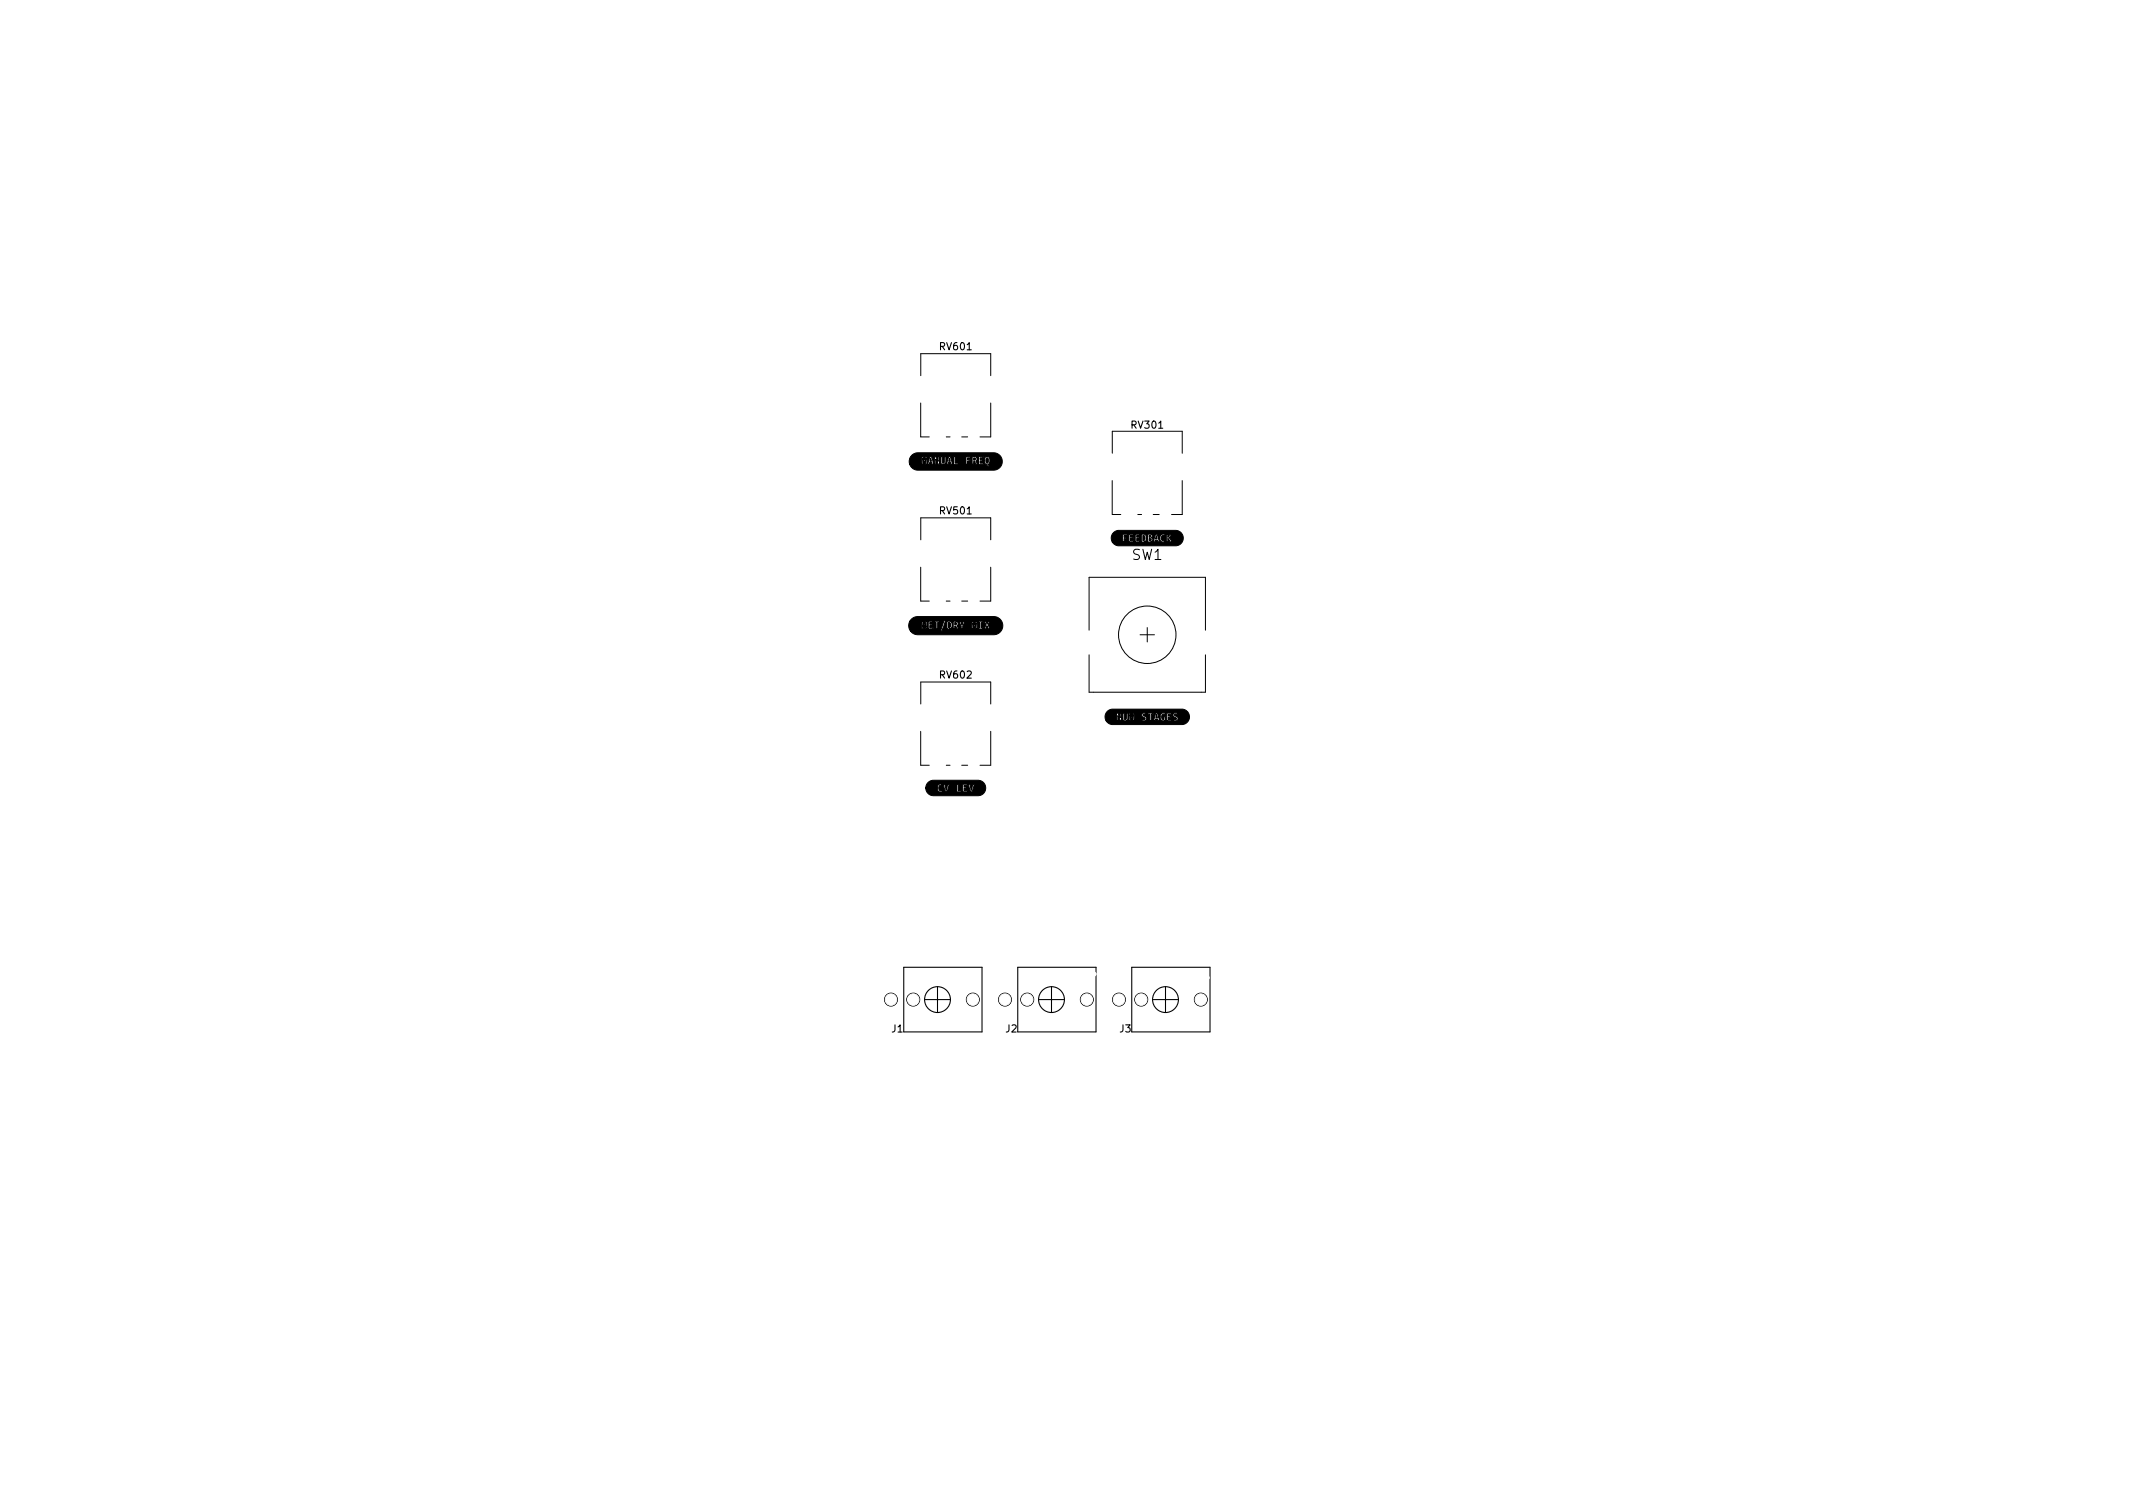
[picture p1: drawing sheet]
<svg xmlns="http://www.w3.org/2000/svg" width="297mm" height="210mm" viewBox="0 0 297 210" stroke-linecap="round" stroke-linejoin="round" font-family="sans-serif">
<defs><g id="words">
<text font-size="2" x="157.6" y="78">SW1</text>
<g font-size="1.4">
<text x="131" y="48.8">RV601</text>
<text x="157.6" y="59.7">RV301</text>
<text x="131" y="71.6">RV501</text>
<text x="131" y="94.5">RV602</text>
<text x="124.2" y="143.8">J1</text>
<text x="140.1" y="143.8">J2</text>
<text x="155.9" y="143.8">J3</text>
</g>
</g></defs>
<g fill="none" stroke="#000" stroke-width=".15">
<path d="M125.9 134.7h10.9v9h-10.9zM128.8 139.2h3.6M130.6 137.4v3.6M141.7 134.7h10.9v9h-10.9zM144.6 139.2h3.6M146.4 137.4v3.6M157.6 134.7h10.9v9h-10.9zM160.5 139.2h3.6M162.3 137.4v3.6"/>
<circle cx="130.6" cy="139.2" r="1.8"/>
<circle cx="146.4" cy="139.2" r="1.8"/>
<circle cx="162.3" cy="139.2" r="1.8"/>
</g>
<g fill="none" stroke="#000" stroke-width=".14">
<path d="M128.2 56.1v4.7h1.2M128.2 52.3v-3.1h9.8v3.1M138 56.1v4.7h-1.5M128.2 79v4.7h1.2M128.2 75.2v-3.1h9.8v3.1M131.8 60.8h.5M133.9 60.8h.9M138 79v4.7h-1.5M154.9 66.9v4.7h1.2M154.9 63.1v-3h9.7v3M158.4 71.6h.6M160.6 71.6h.8"/>
<path d="M164.6 66.9v4.7h-1.5M128.2 98v-3h9.8v3M131.8 83.7h.5M133.9 83.7h.9M151.7 91.2v5.2h16.2v-5.2M151.7 87.8v-7.4h16.2v7.4M158.8 88.4h2M159.8 87.4v2M128.2 101.8v4.8h1.2M131.8 106.6h.5M133.9 106.6h.9M138 101.8v4.8h-1.5"/>
<circle cx="159.8" cy="88.4" r="4"/>
</g>
<g fill="#000" stroke="#000" stroke-width=".14">
<path d="M127 63.4l.4-.3 .4-.1h10.6a1.21 1.21 0 0 1 1.2 1.3 1.21 1.21 0 0 1-1.2 1.2h-10.7l-.6-.3-.4-.5h1.8v-.9l.2 .5h.1l.1-.5v.9h.5l.1-.3h.2l.1 .3h.5v-.8l.4 .8h.1v-.4h.2a.36 .36 0 0 0 .1 .3 .36 .36 0 0 0 .4 .1h.5l.1-.3h.3v.3h3.2v-.4h.1l.2 .4h1.1v-.2h-.5v-.3l.6-.1a.92 .92 0 0 0 .7 .9v-.2l-.3-.1a.63 .63 0 0 0 .4-.6 .63 .63 0 0 0-.4-.5l-.3 .1-.1 .4h-.2v-.1h-.4v-.2h.4v-.2h-.6v1.1a.46 .46 0 0 1-.2-.8 .46 .46 0 0 0-.7-.3v1.1h-.7v-.5h.4v-.2h-.4v-.2h.5v-.2h-.7v1.1h-1v-.2h-.5v-.9h-.2v1.1h-.2l-.3-1.1h-.2l-.3 1.1h-.3l.2-.3v-.8h-.2l-.1 .9-.2-.1v-.8h-.2v.7h-.2v-.7h-.2v.6l-.3-.6h-.2v1.1h-.1l-.3-1.1h-.2l-.4 1.1v-1.1h-.2l-.2 .5-.1-.5h-.2l-.1 1.1h-1.6l-.1-.7zM129.6 63.8l.1 .4h-.2zM132.2 63.8l.1 .4h-.2zM135.6 63.8h.2v.2l-.2 .1zM137.4 63.8h.2v.2a.23 .23 0 0 1 0 .4 .23 .23 0 0 1-.3 0zM155.1 74.2l.3-.3 .4-.1h7.9a1.08 1.08 0 0 1 1.1 1.1 1.08 1.08 0 0 1-1.1 1.1h-8l-.5-.2-.3-.3h5.9l.1-.3h.3v.3h.3l-.2-.6h.2a.48 .48 0 0 0 .7 .6h.4v-.5l.4 .5h.2l-.1-.3a.35 .35 0 0 1-.1-.6l.2-.2h-.3l-.3 .4v-.4h-.2v1.1h-.2l.1-.1-.1-.2a.35 .35 0 0 1-.5-.3 .35 .35 0 0 1 .5-.3l.1-.2a.5 .5 0 0 0-.6 0 .5 .5 0 0 0-.2 .5h-.2l-.1-.5h-.3l-.3 1.1h-.3a.3 .3 0 0 0 .2-.3 .3 .3 0 0 0-.1-.3 .29 .29 0 0 0 .1-.4 .29 .29 0 0 0-.4-.1h-.3v1h-.4a.57 .57 0 0 0 .3-.7 .57 .57 0 0 0-.8-.3v1.1h-.1v-.2h-.5v-.3h.4v-.2h-.4v-.2h.4v-.2h-.6v1.1h-.2v-.2h-.5v-.3h.4v-.2h-.4v-.2h.5v-.2h-.7v1.1h-.6v-.5h.3v-.2h-.3v-.2h.4v-.2h-.7v1.1h-1.4l-.1-.7zM159.2 74.6a.37 .37 0 0 1 .3 .3 .37 .37 0 0 1-.3 .4zM160 74.6h.2v.2h-.2zM160 75h.3v.3h-.3zM161 74.6l.1 .4h-.2zM126.9 86.2l.4-.3 .5-.1h10.6a1.27 1.27 0 0 1 1.2 1.3 1.27 1.27 0 0 1-1.2 1.3h-10.6l-.6-.2-.4-.3h4.4l.1-.3h1.7v-.4h.1l.2 .4h.2l-.2-.5a.34 .34 0 0 0 .1-.3 .34 .34 0 0 0-.3-.3h.4l.4 .7v.4h1.6v-.9l.1 .5h.2l.1-.5v.9h1.4l.2-.4 .1 .4h.3l-.3-.6 .3-.5h-.3l-.1 .3-.2-.3h-.2l.2 .5-.3 .6h-.1v-.2h-.2v-.7h.2v-.2h-.7v.2h.3v.7h-.3v.2h-.1l-.1-1.1h-.1l-.2 .5-.2-.5h-.1l-.1 1.1h-1.2v-.4l.3-.7h-.2l-.2 .5-.2-.5h-.8h-.3v1.1h-.5a.56 .56 0 0 0 .4-.7 .56 .56 0 0 0-.7-.4v1.1h-.6l.4-1.2h-.2l-.5 1.5h-4.2l-.3-.7 .2-.7h1.6l.1 1.1h.2l.1-.5 .2 .5h1.1v-.2h-.5v-.3h.4v-.2h-.4v-.2h.9v.9h.2v-.9h.3v-.2h-.8v.2h-.2v-.2h-.6v1.1h-.2v-1.1h-.2v.8l-.1-.4h-.2l-.1 .4v-.8h-1.8zM132.1 86.7a.37 .37 0 0 1 .3 .3 .37 .37 0 0 1-.3 .4z"/>
<path d="M133 86.7l.2 .1v.2h-.2zM161.1 99.5l.1 .4h-.2zM129.2 109l.4-.3 .4-.1h6.2a1.08 1.08 0 0 1 1.1 1.1 1.08 1.08 0 0 1-1.1 1.1h-6.2a1.08 1.08 0 0 1-1.1-1.1h1.6a.49 .49 0 0 0 .2 .5 .49 .49 0 0 0 .6 0l-.1-.2a.35 .35 0 0 1-.5-.3 .35 .35 0 0 1 .5-.3l.1-.2h-.1h.2l.1 .7a.35 .35 0 0 0 .4 .4h2.9v-.2h-.5v-.3h.4v-.2h-.4v-.2h.4v-.2h.2l.1 .7a.35 .35 0 0 0 .4 .4l.3-1.1h-.2l-.2 .8-.2-.8h-1v1.1h-.2v-.2h-.5v-.9h-.2v1.1h-1.3l.3-1.1h-.2l-.2 .8-.1-.3a.44 .44 0 0 0-.1-.4 .44 .44 0 0 0-.5-.1 .49 .49 0 0 0-.6 .5h-1.6l.1-.4zM154.2 99.1l.4-.3 .4-.1h9.6a1.08 1.08 0 0 1 1 1.1 1.08 1.08 0 0 1-1 1.1h-9.7l-.5-.2-.4-.3h1.7v-.8l.3 .8h.2v-.4h.1a.36 .36 0 0 0 .2 .3 .36 .36 0 0 0 .4 .1h.5v-.9l.1 .5h.2l.1-.5v.9l1.2-.1a.4 .4 0 0 0 .5 .1 .4 .4 0 0 0 .1-.6l-.4-.1v-.2h.9v.9h.8v-.3h.3l.1 .3h.2l-.1-.6h.2a.48 .48 0 0 0 .6 .6l1-.1a.6 .6 0 0 0 .9-.2l-.1-.3-.4-.2v-.2l.3 .1 .1-.2a.38 .38 0 0 0-.6 .1 .38 .38 0 0 0 .4 .6 .23 .23 0 0 1-.1 .2 .23 .23 0 0 1-.3-.1l-.1 .2h-.1v-.1h-.5v-.3h.4v-.2h-.4v-.2h.4v-.2h-.6v1.1h-.3l.1-.1v-.5h-.2v.4a.36 .36 0 0 1-.3-.5 .36 .36 0 0 1 .5-.2v-.2a.49 .49 0 0 0-.5 0 .49 .49 0 0 0-.2 .5h-.2l-.2-.5h-.2l-.4 1.1h-.3v-.9h.3v-.2h-.8v.2h-.2v-.2a.38 .38 0 0 0-.6 .1 .38 .38 0 0 0 .4 .6h.1a.23 .23 0 0 1-.2 .2 .23 .23 0 0 1-.3-.1v.2h-1l-.1-1h-.2l-.1 .5-.2-.5h-.2v1.1h-.3l.2-.3v-.8h-.2v.8l-.2 .1-.1-.1v-.8h-.3v.7h-.1v-.7h-.2v.6l-.4-.6h-.1v1.1h-1.5l-.1-.7z"/>
<circle cx="124.1" cy="139.2" r=".9"/>
<circle cx="127.2" cy="139.2" r=".9"/>
<circle cx="135.5" cy="139.2" r=".9"/>
<circle cx="140" cy="139.2" r=".9"/>
<circle cx="143.1" cy="139.2" r=".9"/>
<circle cx="151.4" cy="139.2" r=".9"/>
<circle cx="155.8" cy="139.2" r=".9"/>
<circle cx="158.9" cy="139.2" r=".9"/>
<circle cx="167.2" cy="139.2" r=".9"/>
</g>
<g fill="#fff" stroke="#fff" stroke-width=".14">
<circle cx="152.4" cy="135.6" r=".25"/>
<circle cx="156" cy="108.2" r=".25"/>
<circle cx="155.3" cy="134" r=".25"/>
<circle cx="154.1" cy="121.2" r=".25"/>
<circle cx="154.1" cy="108.1" r=".25"/>
<circle cx="156" cy="121.2" r=".25"/>
<circle cx="167.8" cy="100.6" r=".25"/>
<circle cx="159.3" cy="124.2" r=".25"/>
<circle cx="150.4" cy="100.3" r=".25"/>
<circle cx="159.3" cy="111" r=".25"/>
<circle cx="144" cy="78.7" r=".25"/>
<circle cx="144.3" cy="82.3" r=".25"/>
<circle cx="167.9" cy="123.2" r=".25"/>
<circle cx="132.8" cy="111.5" r=".25"/>
<circle cx="141" cy="100.3" r=".25"/>
<circle cx="167.8" cy="110.2" r=".25"/>
<circle cx="134.6" cy="124.5" r=".25"/>
<circle cx="168.1" cy="136.1" r=".25"/>
<circle cx="159.3" cy="113.8" r=".25"/>
<circle cx="129.8" cy="67.8" r=".25"/>
<circle cx="141.1" cy="119.9" r=".25"/>
<circle cx="140.8" cy="104.7" r=".25"/>
<circle cx="138.4" cy="69.8" r=".25"/>
<circle cx="167.9" cy="126.2" r=".25"/>
<circle cx="153.2" cy="77.7" r=".25"/>
<circle cx="167.8" cy="113.3" r=".25"/>
<circle cx="149.9" cy="128.3" r=".25"/>
<circle cx="125.7" cy="122.4" r=".25"/>
<circle cx="138.4" cy="67.8" r=".25"/>
<circle cx="141.2" cy="132.6" r=".25"/>
<circle cx="149.9" cy="115.3" r=".25"/>
<circle cx="141.2" cy="126.2" r=".25"/>
<circle cx="158.7" cy="101.6" r=".25"/>
<circle cx="149.9" cy="102.6" r=".25"/>
<circle cx="159.3" cy="127" r=".25"/>
<circle cx="134.1" cy="122.4" r=".25"/>
<circle cx="141" cy="113.3" r=".25"/>
<circle cx="155.2" cy="131.8" r=".25"/>
<circle cx="153.1" cy="133.7" r=".25"/>
<circle cx="153.2" cy="97" r=".4"/>
<circle cx="150.9" cy="97.8" r=".4"/>
<circle cx="138.9" cy="81.8" r=".25"/>
<circle cx="139.2" cy="83.8" r=".25"/>
<circle cx="145.1" cy="133.1" r=".25"/>
<circle cx="140.5" cy="130.8" r=".25"/>
<circle cx="163.6" cy="127.2" r=".25"/>
<circle cx="152.7" cy="127.2" r=".25"/>
<circle cx="168.7" cy="128" r=".25"/>
<circle cx="155.8" cy="128.6" r=".25"/>
<circle cx="147.2" cy="120.9" r=".25"/>
<circle cx="149.9" cy="121.7" r=".25"/>
<circle cx="147.3" cy="107.9" r=".25"/>
<circle cx="155.7" cy="115.1" r=".25"/>
<circle cx="150.2" cy="109.2" r=".25"/>
<circle cx="152.4" cy="114.3" r=".25"/>
<circle cx="163.6" cy="123.2" r=".25"/>
<circle cx="152.4" cy="122.9" r=".25"/>
<circle cx="125.5" cy="109" r=".25"/>
<circle cx="123.7" cy="109" r=".25"/>
<circle cx="148.8" cy="70.4" r=".25"/>
<circle cx="168.7" cy="70.6" r=".25"/>
<circle cx="151.9" cy="70.4" r=".25"/>
<circle cx="151.9" cy="73.4" r=".25"/>
<circle cx="138.7" cy="96.8" r=".25"/>
<circle cx="141" cy="96.8" r=".25"/>
<circle cx="152.4" cy="109.5" r=".25"/>
<circle cx="163.6" cy="110" r=".25"/>
<circle cx="147.3" cy="93.2" r=".25"/>
<circle cx="150.4" cy="93.2" r=".25"/>
<circle cx="124.1" cy="139.2" r=".8"/>
<circle cx="127.2" cy="139.2" r=".8"/>
<circle cx="135.5" cy="139.2" r=".8"/>
<circle cx="130.6" cy="107.4" r=".5"/>
<circle cx="133.1" cy="107.4" r=".5"/>
<circle cx="135.6" cy="107.4" r=".5"/>
<circle cx="157.3" cy="72.5" r=".5"/>
<circle cx="159.8" cy="72.5" r=".5"/>
<circle cx="162.3" cy="72.5" r=".5"/>
<circle cx="130.6" cy="61.7" r=".5"/>
<circle cx="133.1" cy="61.7" r=".5"/>
<circle cx="135.6" cy="61.7" r=".5"/>
<circle cx="167.8" cy="89.5" r="1"/>
<circle cx="151.8" cy="89.5" r="1"/>
<circle cx="154.8" cy="79.2" r=".45"/>
<circle cx="157.3" cy="79.2" r=".45"/>
<circle cx="159.8" cy="79.2" r=".45"/>
<circle cx="162.3" cy="79.2" r=".45"/>
<circle cx="164.8" cy="79.2" r=".45"/>
<circle cx="164.8" cy="97.5" r=".45"/>
<circle cx="162.3" cy="97.5" r=".45"/>
<circle cx="159.8" cy="97.5" r=".45"/>
<circle cx="157.3" cy="97.5" r=".45"/>
<circle cx="154.8" cy="97.5" r=".45"/>
<circle cx="155.8" cy="139.2" r=".8"/>
<circle cx="158.9" cy="139.2" r=".8"/>
<circle cx="167.2" cy="139.2" r=".8"/>
<circle cx="140" cy="139.2" r=".8"/>
<circle cx="143.1" cy="139.2" r=".8"/>
<circle cx="151.4" cy="139.2" r=".8"/>
<circle cx="130.6" cy="84.6" r=".5"/>
<circle cx="133.1" cy="84.6" r=".5"/>
<circle cx="135.6" cy="84.6" r=".5"/>
<circle cx="146.6" cy="73.4" r=".4"/>
<circle cx="146.6" cy="68.4" r=".4"/>
<circle cx="142.2" cy="51.8" r=".4"/>
<circle cx="142.2" cy="49.3" r=".4"/>
<circle cx="128.8" cy="133.6" r=".4"/>
<circle cx="133.8" cy="133.6" r=".4"/>
<circle cx="153.7" cy="50.3" r=".5"/>
<circle cx="151.1" cy="50.3" r=".5"/>
<circle cx="153.7" cy="52.8" r=".5"/>
<circle cx="151.1" cy="52.8" r=".5"/>
<circle cx="153.7" cy="55.4" r=".5"/>
<circle cx="151.1" cy="55.4" r=".5"/>
<circle cx="153.7" cy="57.9" r=".5"/>
<circle cx="151.1" cy="57.9" r=".5"/>
<circle cx="153.7" cy="60.4" r=".5"/>
<circle cx="151.1" cy="60.4" r=".5"/>
<circle cx="134.9" cy="90.2" r=".65"/>
<circle cx="127.3" cy="90.2" r=".65"/>
<circle cx="138.2" cy="125.5" r=".4"/>
<circle cx="138.2" cy="128" r=".4"/>
<circle cx="138.2" cy="130.6" r=".4"/>
<circle cx="142.2" cy="58.9" r=".4"/>
<circle cx="142.2" cy="56.4" r=".4"/>
<circle cx="143.2" cy="93.5" r=".4"/>
<circle cx="138.2" cy="93.5" r=".4"/>
</g>
<path d="M128.3 53.9v.7M137.9 53.9v.7M128.3 76.7v.7M137.9 76.7v.7M155 64.7v.7M164.6 64.7v.7M128.3 99.6v.7M137.9 99.6v.7" fill="none" stroke="#fff" stroke-width="1.1"/>
<use href="#words"/>
</svg>
